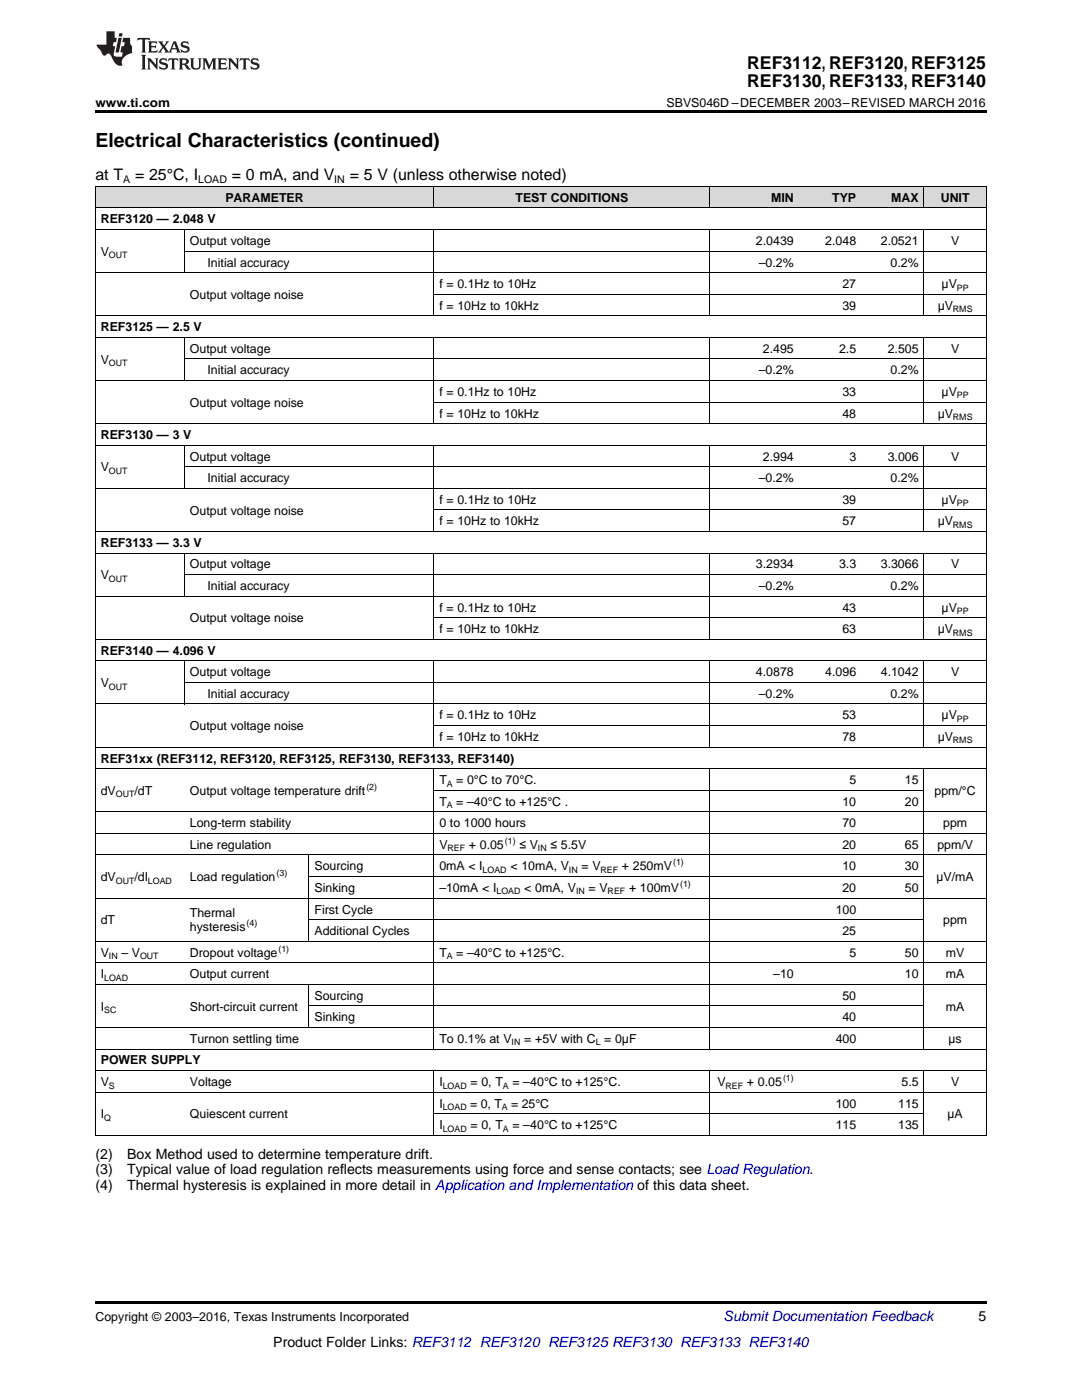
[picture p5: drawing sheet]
<svg xmlns="http://www.w3.org/2000/svg" width="216mm" height="279mm" viewBox="0 0 216 279" stroke-linecap="round" stroke-linejoin="round" font-family="sans-serif">
<defs><g id="words">
<text font-size="3.9" x="19" y="29.3">Electrical Characteristics (continued)</text>
<g font-size="3.5">
<text x="149.1" y="13.8">REF3112, REF3120, REF3125</text>
<text x="149.1" y="17.3">REF3130, REF3133, REF3140</text>
</g>
<g font-size="3.2">
<text x="19" y="36">at T</text>
<text x="27" y="36">= 25°C, I</text>
<text x="46.2" y="36">= 0 mA, and V</text>
<text x="69.8" y="36">= 5 V (unless otherwise noted)</text>
</g>
<g font-size="2.8">
<text x="19" y="231.2">(2)</text>
<text x="25.4" y="231.2">Box Method used to determine temperature drift.</text>
<text x="19" y="234.4">(3)</text>
<text x="19" y="237.6">(4)</text>
<text x="25.4" y="234.4">Typical value of load regulation reflects measurements using force and sense contacts; see Load Regulation.</text>
<text x="25.4" y="237.6">Thermal hysteresis is explained in more detail in Application and Implementation of this data sheet.</text>
<text x="195.3" y="263.6">5</text>
<text x="54.5" y="268.9">Product Folder Links: REF3112 REF3120 REF3125 REF3130 REF3133 REF3140</text>
</g>
<text font-size="2.8" fill="#0000c8" x="144.4" y="263.6">Submit Documentation Feedback</text>
<g font-size="2.5">
<text x="19" y="21.4">www.ti.com</text>
<text x="133" y="21.4">SBVS046D –DECEMBER 2003–REVISED MARCH 2016</text>
<text x="45" y="40.3">PARAMETER</text>
<text x="102.9" y="40.3">TEST CONDITIONS</text>
<text x="153.9" y="40.3">MIN</text>
<text x="166.1" y="40.3">TYP</text>
<text x="177.8" y="40.3">MAX</text>
<text x="187.7" y="40.3">UNIT</text>
<text x="20.1" y="44.6">REF3120 — 2.048 V</text>
<text x="20.1" y="51">V</text>
<text x="37.9" y="48.9">Output voltage</text>
<text x="41.4" y="53.2">Initial accuracy</text>
<text x="150.8" y="48.9">2.0439</text>
<text x="151.4" y="53.2">–0.2%</text>
<text x="164.7" y="48.9">2.048</text>
<text x="175.8" y="48.9">2.0521</text>
<text x="177.7" y="53.2">0.2%</text>
<text x="189.8" y="48.9">V</text>
<text x="37.9" y="59.7">Output voltage noise</text>
<text x="87.7" y="57.5">f = 0.1Hz to 10Hz</text>
<text x="168.1" y="57.5">27</text>
<text x="187.9" y="57.5">μV</text>
<text x="87.7" y="61.8">f = 10Hz to 10kHz</text>
<text x="168.1" y="61.8">39</text>
<text x="187.1" y="61.8">μV</text>
<text x="20.1" y="66.1">REF3125 — 2.5 V</text>
<text x="37.9" y="70.4">Output voltage</text>
<text x="152.2" y="70.4">2.495</text>
<text x="167.4" y="70.4">2.5</text>
<text x="177.1" y="70.4">2.505</text>
<text x="189.8" y="70.4">V</text>
<text x="20.1" y="72.6">V</text>
<text x="41.4" y="74.7">Initial accuracy</text>
<text x="151.4" y="74.7">–0.2%</text>
<text x="177.7" y="74.7">0.2%</text>
<text x="37.9" y="81.2">Output voltage noise</text>
<text x="87.7" y="79">f = 0.1Hz to 10Hz</text>
<text x="87.7" y="83.3">f = 10Hz to 10kHz</text>
<text x="168.1" y="79">33</text>
<text x="168.1" y="83.3">48</text>
<text x="187.1" y="83.3">μV</text>
<text x="187.9" y="79">μV</text>
<text x="20.1" y="87.6">REF3130 — 3 V</text>
<text x="20.1" y="94.1">V</text>
<text x="37.9" y="91.9">Output voltage</text>
<text x="152.2" y="91.9">2.994</text>
<text x="169.5" y="91.9">3</text>
<text x="177.1" y="91.9">3.006</text>
<text x="189.8" y="91.9">V</text>
<text x="41.4" y="96.2">Initial accuracy</text>
<text x="87.7" y="100.5">f = 0.1Hz to 10Hz</text>
<text x="151.4" y="96.2">–0.2%</text>
<text x="168.1" y="100.5">39</text>
<text x="177.7" y="96.2">0.2%</text>
<text x="187.9" y="100.5">μV</text>
<text x="37.9" y="102.7">Output voltage noise</text>
<text x="87.7" y="104.8">f = 10Hz to 10kHz</text>
<text x="168.1" y="104.8">57</text>
<text x="187.1" y="104.8">μV</text>
<text x="20.1" y="109.1">REF3133 — 3.3 V</text>
<text x="37.9" y="113.5">Output voltage</text>
<text x="150.8" y="113.5">3.2934</text>
<text x="167.4" y="113.5">3.3</text>
<text x="175.8" y="113.5">3.3066</text>
<text x="189.8" y="113.5">V</text>
<text x="20.1" y="115.6">V</text>
<text x="41.4" y="117.8">Initial accuracy</text>
<text x="151.4" y="117.8">–0.2%</text>
<text x="177.7" y="117.8">0.2%</text>
<text x="37.9" y="124.2">Output voltage noise</text>
<text x="87.7" y="122.1">f = 0.1Hz to 10Hz</text>
<text x="168.1" y="122.1">43</text>
<text x="187.9" y="122.1">μV</text>
<text x="20.1" y="130.7">REF3140 — 4.096 V</text>
<text x="87.7" y="126.4">f = 10Hz to 10kHz</text>
<text x="168.1" y="126.4">63</text>
<text x="187.1" y="126.4">μV</text>
<text x="20.1" y="137.1">V</text>
<text x="37.9" y="135">Output voltage</text>
<text x="150.8" y="135">4.0878</text>
<text x="164.7" y="135">4.096</text>
<text x="175.8" y="135">4.1042</text>
<text x="189.8" y="135">V</text>
<text x="41.4" y="139.3">Initial accuracy</text>
<text x="87.7" y="143.6">f = 0.1Hz to 10Hz</text>
<text x="151.4" y="139.3">–0.2%</text>
<text x="168.1" y="143.6">53</text>
<text x="177.7" y="139.3">0.2%</text>
<text x="187.9" y="143.6">μV</text>
<text x="37.9" y="145.7">Output voltage noise</text>
<text x="87.7" y="147.9">f = 10Hz to 10kHz</text>
<text x="168.1" y="147.9">78</text>
<text x="187.1" y="147.9">μV</text>
<text x="20.1" y="152.2">REF31xx (REF3112, REF3120, REF3125, REF3130, REF3133, REF3140)</text>
<text x="20.1" y="158.6">dV</text>
<text x="26.8" y="158.6">/dT</text>
<text x="37.9" y="158.6">Output voltage temperature drift</text>
<text x="87.7" y="156.5">T</text>
<text x="87.7" y="160.8">T</text>
<text x="91.1" y="156.5">= 0°C to 70°C.</text>
<text x="91.1" y="160.8">= –40°C to +125°C .</text>
<text x="168.1" y="160.8">10</text>
<text x="169.5" y="156.5">5</text>
<text x="180.6" y="156.5">15</text>
<text x="180.6" y="160.8">20</text>
<text x="186.5" y="158.6">ppm/°C</text>
<text x="37.9" y="165.1">Long-term stability</text>
<text x="87.7" y="165.1">0 to 1000 hours</text>
<text x="168.1" y="165.1">70</text>
<text x="188.2" y="165.1">ppm</text>
<text x="37.9" y="169.4">Line regulation</text>
<text x="62.8" y="173.7">Sourcing</text>
<text x="87.7" y="169.4">V</text>
<text x="87.7" y="173.7">0mA &lt; I</text>
<text x="93.6" y="169.4">+ 0.05</text>
<text x="101.8" y="173.7">&lt; 10mA, V</text>
<text x="103.6" y="169.4">≤ V</text>
<text x="109.9" y="169.4">≤ 5.5V</text>
<text x="116" y="173.7">= V</text>
<text x="124.1" y="173.7">+ 250mV</text>
<text x="168.1" y="169.4">20</text>
<text x="168.1" y="173.7">10</text>
<text x="180.6" y="169.4">65</text>
<text x="180.6" y="173.7">30</text>
<text x="187" y="169.4">ppm/V</text>
<text x="20.1" y="175.9">dV</text>
<text x="26.8" y="175.9">/dI</text>
<text x="37.9" y="175.9">Load regulation</text>
<text x="62.8" y="178">Sinking</text>
<text x="87.7" y="178">–10mA &lt; I</text>
<text x="104.6" y="178">&lt; 0mA, V</text>
<text x="117.4" y="178">= V</text>
<text x="125.5" y="178">+ 100mV</text>
<text x="168.1" y="178">20</text>
<text x="180.6" y="178">50</text>
<text x="186.9" y="175.9">µV/mA</text>
<text x="20.1" y="184.5">dT</text>
<text x="37.9" y="183.1">Thermal</text>
<text x="37.9" y="185.9">hysteresis</text>
<text x="62.8" y="182.3">First Cycle</text>
<text x="166.8" y="182.3">100</text>
<text x="188.2" y="184.5">ppm</text>
<text x="20.1" y="190.9">V</text>
<text x="24.2" y="190.9">– V</text>
<text x="37.9" y="190.9">Dropout voltage</text>
<text x="62.8" y="186.6">Additional Cycles</text>
<text x="87.7" y="190.9">T</text>
<text x="91.1" y="190.9">= –40°C to +125°C.</text>
<text x="168.1" y="186.6">25</text>
<text x="169.5" y="190.9">5</text>
<text x="180.6" y="190.9">50</text>
<text x="188.7" y="190.9">mV</text>
<text x="20.1" y="195.2">I</text>
<text x="37.9" y="195.2">Output current</text>
<text x="154.3" y="195.2">–10</text>
<text x="180.6" y="195.2">10</text>
<text x="188.7" y="195.2">mA</text>
<text x="20.1" y="201.7">I</text>
<text x="37.9" y="201.7">Short-circuit current</text>
<text x="62.8" y="199.5">Sourcing</text>
<text x="62.8" y="203.8">Sinking</text>
<text x="168.1" y="199.5">50</text>
<text x="168.1" y="203.8">40</text>
<text x="188.7" y="201.7">mA</text>
<text x="37.9" y="208.1">Turnon settling time</text>
<text x="87.7" y="208.1">To 0.1% at V</text>
<text x="104.6" y="208.1">= +5V with C = 0μF</text>
<text x="166.8" y="208.1">400</text>
<text x="189.3" y="208.1">µs</text>
<text x="20.1" y="212.4">POWER SUPPLY</text>
<text x="20.1" y="216.7">V</text>
<text x="37.9" y="216.7">Voltage</text>
<text x="87.7" y="216.7">I</text>
<text x="87.7" y="221.1">I</text>
<text x="93.8" y="221.1">= 0, T</text>
<text x="93.9" y="216.7">= 0, T</text>
<text x="102" y="221.1">= 25°C</text>
<text x="102.3" y="216.7">= –40°C to +125°C.</text>
<text x="143.2" y="216.7">V</text>
<text x="149" y="216.7">+ 0.05</text>
<text x="166.8" y="221.1">100</text>
<text x="179.2" y="221.1">115</text>
<text x="179.9" y="216.7">5.5</text>
<text x="189.8" y="216.7">V</text>
<text x="20.1" y="223.2">I</text>
<text x="37.9" y="223.2">Quiescent current</text>
<text x="87.7" y="225.4">I</text>
<text x="93.9" y="225.4">= 0, T</text>
<text x="102.3" y="225.4">= –40°C to +125°C</text>
<text x="166.8" y="225.4">115</text>
<text x="179.2" y="225.4">135</text>
<text x="189.1" y="223.2">µA</text>
<text x="19" y="263.6">Copyright © 2003–2016, Texas Instruments Incorporated</text>
</g>
<g font-size="2.1">
<text x="24.6" y="36.6">A</text>
<text x="39.5" y="36.6">LOAD</text>
<text x="66.7" y="36.6">IN</text>
</g>
<g font-size="1.8">
<text x="21.7" y="51.5">OUT</text>
<text x="190.9" y="58">PP</text>
<text x="190.1" y="62.3">RMS</text>
<text x="21.7" y="73.1">OUT</text>
<text x="190.1" y="83.8">RMS</text>
<text x="190.9" y="79.5">PP</text>
<text x="21.7" y="94.6">OUT</text>
<text x="190.9" y="101">PP</text>
<text x="190.1" y="105.3">RMS</text>
<text x="21.7" y="116.1">OUT</text>
<text x="190.9" y="122.6">PP</text>
<text x="190.1" y="126.9">RMS</text>
<text x="21.7" y="137.6">OUT</text>
<text x="190.1" y="148.4">RMS</text>
<text x="190.9" y="144.1">PP</text>
<text x="23.1" y="159.1">OUT</text>
<text x="73.1" y="157.7">(2)</text>
<text x="89.1" y="157">A</text>
<text x="89.1" y="161.3">A</text>
<text x="89.3" y="169.9">REF</text>
<text x="100.8" y="168.4">(1)</text>
<text x="107.4" y="169.9">IN</text>
<text x="134.3" y="172.7">(1)</text>
<text x="23.1" y="176.4">OUT</text>
<text x="29.5" y="176.4">LOAD</text>
<text x="55.2" y="174.9">(3)</text>
<text x="96.3" y="174.2">LOAD</text>
<text x="99.1" y="178.5">LOAD</text>
<text x="113.5" y="174.2">IN</text>
<text x="114.9" y="178.5">IN</text>
<text x="119.8" y="174.2">REF</text>
<text x="121.2" y="178.5">REF</text>
<text x="135.7" y="177">(1)</text>
<text x="49.2" y="184.9">(4)</text>
<text x="21.7" y="191.4">IN</text>
<text x="27.9" y="191.4">OUT</text>
<text x="55.6" y="189.9">(1)</text>
<text x="89.1" y="191.4">A</text>
<text x="20.8" y="195.7">LOAD</text>
<text x="20.8" y="202.2">SC</text>
<text x="102.1" y="208.6">IN</text>
<text x="118.9" y="208.6">L</text>
<text x="156.2" y="215.8">(1)</text>
<text x="21.7" y="217.2">S</text>
<text x="88.3" y="217.2">LOAD</text>
<text x="88.3" y="221.5">LOAD</text>
<text x="100.2" y="221.5">A</text>
<text x="100.4" y="217.2">A</text>
<text x="144.8" y="217.2">REF</text>
<text x="20.8" y="223.7">Q</text>
<text x="88.3" y="225.8">LOAD</text>
<text x="100.4" y="225.8">A</text>
</g>
</g></defs>
<g fill="#d8d8d8">
<path d="M19 37.3h17.8v4.3h-17.8z"/>
<path d="M36.8 37.3h3.6v4.3h-3.6z"/>
<path d="M40.4 37.3h21.3v4.3h-21.3z"/>
<path d="M61.7 37.3h24.9v4.3h-24.9z"/>
<path d="M86.6 37.3h55.1v4.3h-55.1z"/>
<path d="M141.7 37.3h17.8v4.3h-17.8z"/>
<path d="M159.5 37.3h12.4v4.3h-12.4z"/>
<path d="M171.9 37.3h12.5v4.3h-12.5z"/>
<path d="M184.4 37.3h12.4v4.3h-12.4z"/>
</g>
<path d="M19 22h177.8v.5h-177.8zM19 259.7h177.8v.5h-177.8z" fill="#000"/>
<g fill="none" stroke="#000" stroke-width=".2">
<path d="M19 37.2h177.8v189.4M19.1 37.2v189.4M86.6 37.2v4.4M141.7 37.2v4.4M184.3 37.2v4.4M19 54.4h177.8M19 45.8h177.8M19 41.5h177.8M36.8 45.9v8.6M36.8 50.1h160M86.6 45.9v17.2M86.6 58.7h110.2"/>
<path d="M141.7 45.9v17.2M184.3 45.9v17.2M19 75.9h177.8M19 67.3h177.8M19 63h177.8M36.8 67.4v8.6M36.8 71.6h160M86.6 67.4v17.2M141.7 67.4v17.2M184.3 67.4v17.2M19 97.5h177.8M19 88.8h177.8"/>
<path d="M19 84.5h177.8M36.8 88.9v8.6M36.8 93.2h160M86.6 88.9v17.2M86.6 80.2h110.2M141.7 88.9v17.2M184.3 88.9v17.2M19 119h177.8M19 110.4h177.8M19 106.1h177.8M36.8 110.4v8.6M36.8 114.7h160"/>
<path d="M86.6 110.4v17.2M86.6 101.8h110.2M141.7 110.4v17.2M184.3 110.4v17.2M19 131.9h177.8M19 127.6h177.8M36.8 131.9v8.6M36.8 136.2h160M86.6 131.9v17.3M86.6 123.3h110.2M141.7 131.9v17.3M184.3 131.9v17.3"/>
<path d="M19 153.4h177.8M19 149.1h177.8M19 140.5h177.8M86.6 153.5v55.9M86.6 157.7h97.8M86.6 144.8h110.2M141.7 153.5v55.9M184.3 153.5v55.9M19 179.2h177.8M19 170.6h177.8M19 166.3h177.8M19 162h177.8"/>
<path d="M61.6 170.7v17.2M61.7 174.9h122.7M19 196.4h177.8M19 192.1h177.8M19 187.8h177.8M61.6 196.5v8.6M61.7 183.5h122.7M19 218h177.8M19 213.7h177.8M19 209.4h177.8M19 205.1h177.8M61.7 200.7h122.7"/>
<path d="M86.6 213.7v12.9M141.7 213.7v12.9M184.3 213.7v12.9M19 226.6h177.8M86.6 222.3h97.8"/>
</g>
<g fill="#231f20">
<path d="M27.5 7.6l-.1 .5 .4-.2h.6v.1v2.1l-.2 .4h1l-.3-.4v-2.1l.1-.1h.5l.5 .2-.2-.5zM29.5 8.3l.2 .3v1.5l-.2 .4h1.8l.2-.6a1.04 1.04 0 0 1-1.3 .2v-.7h.6l.3 .2v-.6l-.3 .2h-.6v-.6l.8-.1 .4 .3-.2-.5zM31.5 8.3l.9 1.1-.9 1.1h.8l-.2-.2 .5-.7 .4 .7-.2 .2h1.5l-.1-.2 .1-.4h.9l.1 .4-.2 .2h1l-.3-.3-.7-1.9h-.5l-.9 2-.8-1 .9-1h-.8l.1 .3-.3 .5-.4-.6 .2-.2zM34.7 8.6l.4 1h-.7zM36.3 8.4a.63 .63 0 0 0-.2 .7 .63 .63 0 0 0 .6 .4l.6 .2 .1 .2a.75 .75 0 0 1-.7 .4 .75 .75 0 0 1-.6-.5l.1 .7 .1-.1a1.11 1.11 0 0 0 1.5-.6 1.13 1.13 0 0 0-1.2-.8l-.1-.4a1.04 1.04 0 0 1 1.2 .2l-.2-.5-.1 .1-.5-.2zM28.2 10.9l.2 .4v2.2l-.2 .4h1l-.3-.4v-2.2l.3-.4zM29.3 11.6l.3 .4v1.5l-.3 .4h.8l-.2-.4v-1.3l1.5 1.7v-1.9l.2-.4h-.7l.2 .4v.9l-1.1-1.3zM32 11.8a.62 .62 0 0 0-.2 .7 .62 .62 0 0 0 .6 .4l.6 .1 .1 .3a.76 .76 0 0 1-.7 .3 .76 .76 0 0 1-.6-.4l.1 .7 .1-.1a1.11 1.11 0 0 0 1.5-.6 1.13 1.13 0 0 0-1.2-.8l-.1-.4a1.04 1.04 0 0 1 1.2 .2l-.2-.6-.1 .1-.5-.1zM33.7 11.6l-.2 .6a.61 .61 0 0 1 .8-.3v1.6l-.2 .4h.9l-.2-.4v-1.6a.63 .63 0 0 1 .8 .3l-.2-.6zM35.6 11.6l.3 .4v1.5l-.3 .4h1l-.2-.2v-.8l.5 .2a.76 .76 0 0 0 1.2 .7l-1-1a.58 .58 0 0 0 .6-.5 .58 .58 0 0 0-.5-.6zM36.4 11.9h.1a.45 .45 0 0 1 .5 .1 .45 .45 0 0 1 .1 .5l-.7 .2zM37.9 11.6l.2 .2a2.17 2.17 0 0 0 .3 1.9 .99 .99 0 0 0 1.6-.6v-1.1l.2-.4h-.7l.2 .2a1.92 1.92 0 0 1-.2 1.8 .6 .6 0 0 1-.9-.5v-1.1l.2-.4zM40.4 11.6l.2 .4v1.5l-.2 .4h.7l-.2-.4v-1.4l.8 1.8 .8-1.8v1.4l-.2 .4h.9l-.2-.4v-1.5l.2-.4h-.8l-.6 1.5-.6-1.5zM43.4 11.6l.2 .4v1.5l-.2 .4h1.8l.2-.6a1.04 1.04 0 0 1-1.3 .1v-.6h.5l.4 .2v-.6l-.4 .2h-.5v-.7h.8l.3 .3-.1-.6zM45.5 11.6l.2 .4v1.5l-.2 .4h.7l-.2-.4v-1.3l1.5 1.7v-1.9l.2-.4h-.7l.2 .4v.9l-1.1-1.3zM47.9 11.6l-.1 .6a.61 .61 0 0 1 .8-.3v1.6l-.3 .4h1l-.3-.4 .1-1.6a.63 .63 0 0 1 .7 .3l-.1-.6zM50.2 11.8a.62 .62 0 0 0-.2 .7 .62 .62 0 0 0 .6 .4l.6 .1 .2 .3a.76 .76 0 0 1-.8 .3 .76 .76 0 0 1-.6-.4l.1 .7 .2-.1a1.11 1.11 0 0 0 1.5-.6 1.13 1.13 0 0 0-1.3-.8l-.1-.4a1.04 1.04 0 0 1 1.2 .2l-.1-.6-.2 .1-.5-.1z"/>
<path d="M21.2 6.3v2.6h-1.9l.1 .4 .7 .9a.91 .91 0 0 0 1 .8 .56 .56 0 0 1 .5-.3 .56 .56 0 0 1 .5 .3l.4 .8a1.53 1.53 0 0 0 1.9 1.2 1.54 1.54 0 0 1 1-2.1l.9-.3v-1.4a1.52 1.52 0 0 1-.3-1.6h-1.4l-.2 .8h.5l-.2 .8h-.4l-.2 1v.2l.4 .1-.2 .8a1.93 1.93 0 0 1-1.6-.3l.3-1.8h-.5l.2-.8h.4l.2-.8h-.4v-1.3zM23.6 7.6l-.6 2.9h.7l.6-2.9zM23.8 6.6l-.1 .7h.6l.2-.7z"/>
</g>
<use href="#words"/>
</svg>
